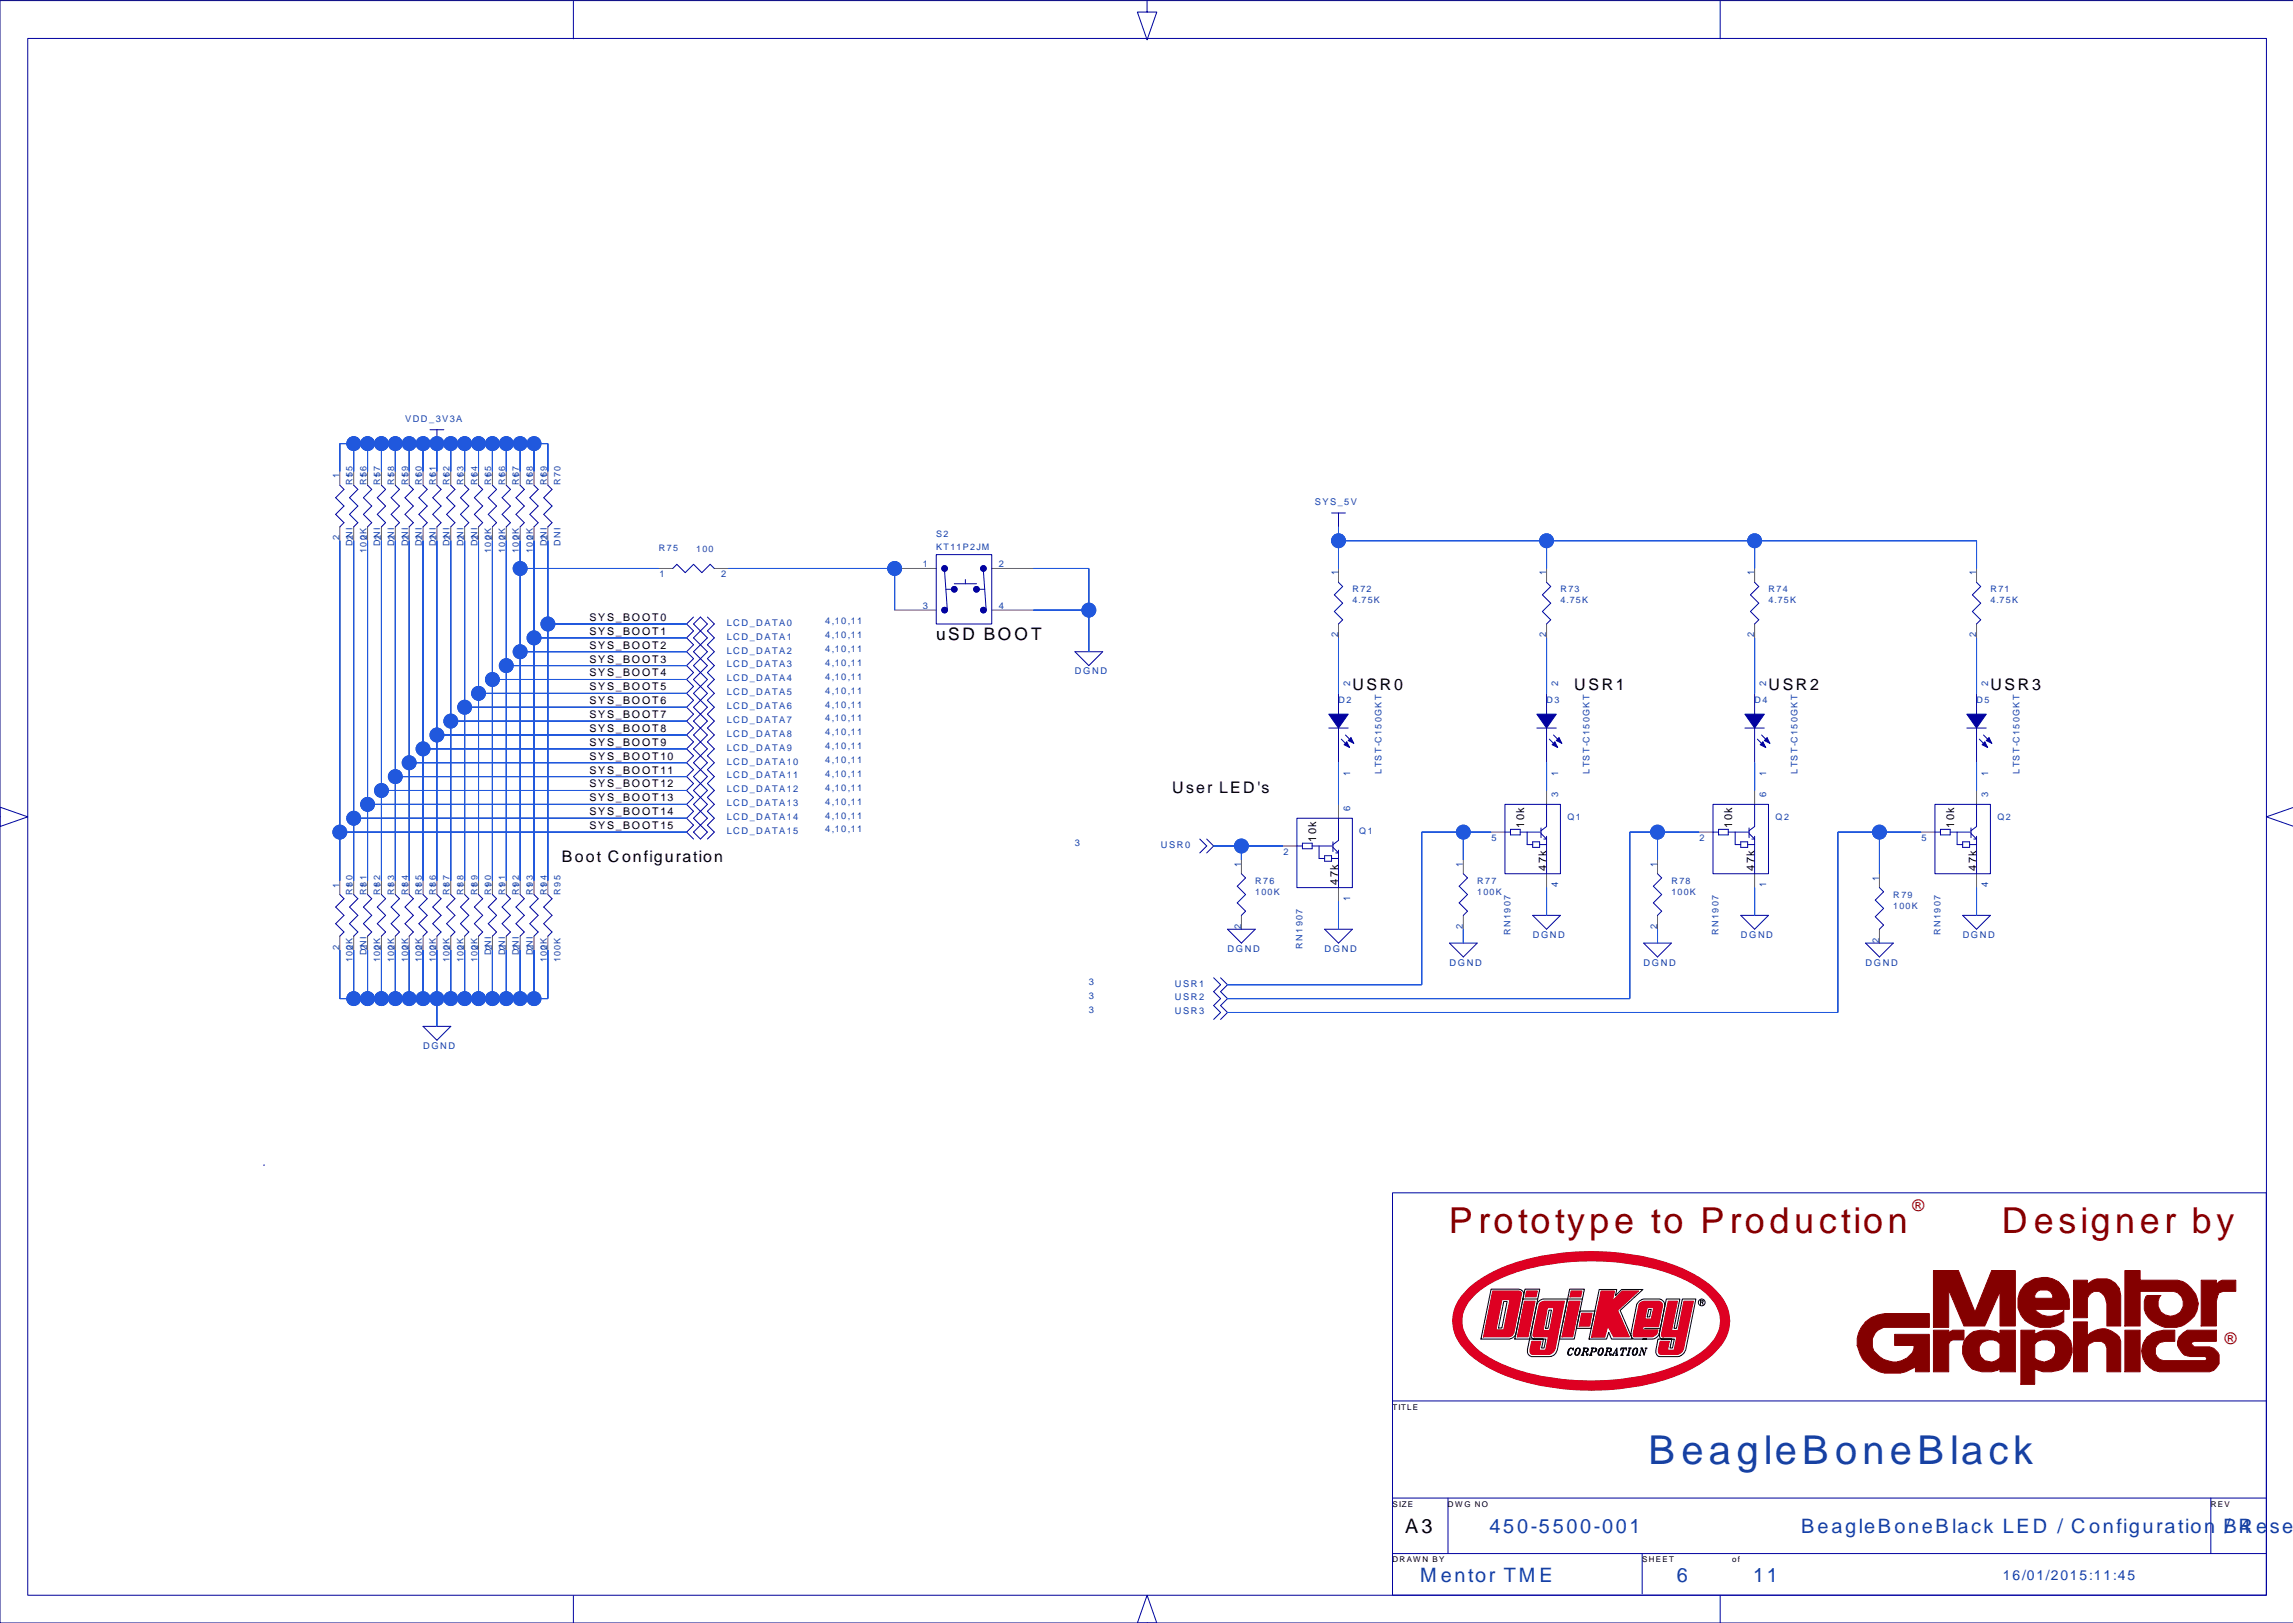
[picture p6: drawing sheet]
<svg xmlns="http://www.w3.org/2000/svg" width="420mm" height="297mm" viewBox="0 0 420 297" stroke-linecap="round" stroke-linejoin="round" font-family="sans-serif">
<defs><g id="words">
<text font-size="7.3" fill="#1741a1" x="301.8" y="268">BeagleBoneBlack</text>
<g font-size="6.6" fill="#840000">
<text x="265.3" y="225.6">Prototype to Production</text>
<text x="366.5" y="225.6">Designer by</text>
</g>
<text font-size="3.6" x="257.3" y="280.6">A3</text>
<g font-size="3.6" fill="#1741a1">
<text x="272.7" y="280.6">450-5500-001</text>
<text x="329.8" y="280.6">BeagleBoneBlack LED / Configuration / Reset</text>
<text x="407.1" y="280.6">B4</text>
<text x="260" y="289.5">Mentor TME</text>
<text x="307" y="289.5">6</text>
<text x="321" y="289.5">11</text>
</g>
<text font-size="3.2" x="171.4" y="117.1">uSD BOOT</text>
<g font-size="2.9">
<text x="247.6" y="126.3">USR0</text>
<text x="288.2" y="126.3">USR1</text>
<text x="323.8" y="126.3">USR2</text>
<text x="364.4" y="126.3">USR3</text>
<text x="214.6" y="145.1">User LED's</text>
<text x="102.8" y="157.8">Boot Configuration</text>
</g>
<g font-size="2.9" fill="#840000">
<text x="350.2" y="221.6">®</text>
<text x="407.3" y="245.9">®</text>
</g>
<text font-size="2.5" fill="#1741a1" x="366.7" y="289.1">16/01/2015:11:45</text>
<g font-size="2">
<text x="241" y="154.1" transform="rotate(-90 241 154.1)">10k</text>
<text x="279.1" y="151.5" transform="rotate(-90 279.1 151.5)">10k</text>
<text x="317.1" y="151.5" transform="rotate(-90 317.1 151.5)">10k</text>
<text x="357.8" y="151.5" transform="rotate(-90 357.8 151.5)">10k</text>
<text x="245" y="161.9" transform="rotate(-90 245 161.9)">47k</text>
<text x="283.1" y="159.4" transform="rotate(-90 283.1 159.4)">47k</text>
<text x="321.2" y="159.4" transform="rotate(-90 321.2 159.4)">47k</text>
<text x="361.8" y="159.4" transform="rotate(-90 361.8 159.4)">47k</text>
</g>
<g font-size="1.9">
<text x="107.9" y="113.7">SYS_BOOT0</text>
<text x="107.9" y="118.7">SYS_BOOT2</text>
<text x="107.9" y="116.2">SYS_BOOT1</text>
<text x="107.9" y="121.3">SYS_BOOT3</text>
<text x="107.9" y="123.8">SYS_BOOT4</text>
<text x="107.9" y="131.4">SYS_BOOT7</text>
<text x="107.9" y="128.9">SYS_BOOT6</text>
<text x="107.9" y="126.3">SYS_BOOT5</text>
<text x="107.9" y="136.5">SYS_BOOT9</text>
<text x="107.9" y="134">SYS_BOOT8</text>
<text x="107.9" y="141.6">SYS_BOOT11</text>
<text x="107.9" y="139">SYS_BOOT10</text>
<text x="107.9" y="149.2">SYS_BOOT14</text>
<text x="107.9" y="146.7">SYS_BOOT13</text>
<text x="107.9" y="144.1">SYS_BOOT12</text>
<text x="107.9" y="151.7">SYS_BOOT15</text>
</g>
<text font-size="1.8" x="286.8" y="247.6">CORPORATION</text>
<g font-size="1.7" fill="#1741a1">
<text x="74.2" y="77.2">VDD_3V3A</text>
<text x="62.1" y="87.5" transform="rotate(-90 62.1 87.5)">1</text>
<text x="64.7" y="87.5" transform="rotate(-90 64.7 87.5)">1</text>
<text x="67.2" y="87.5" transform="rotate(-90 67.2 87.5)">1</text>
<text x="69.8" y="87.5" transform="rotate(-90 69.8 87.5)">1</text>
<text x="72.3" y="87.5" transform="rotate(-90 72.3 87.5)">1</text>
<text x="74.8" y="87.5" transform="rotate(-90 74.8 87.5)">1</text>
<text x="77.4" y="87.5" transform="rotate(-90 77.4 87.5)">1</text>
<text x="79.9" y="87.5" transform="rotate(-90 79.9 87.5)">1</text>
<text x="82.5" y="87.5" transform="rotate(-90 82.5 87.5)">1</text>
<text x="85" y="87.5" transform="rotate(-90 85 87.5)">1</text>
<text x="87.5" y="87.5" transform="rotate(-90 87.5 87.5)">1</text>
<text x="90.1" y="87.5" transform="rotate(-90 90.1 87.5)">1</text>
<text x="92.6" y="87.5" transform="rotate(-90 92.6 87.5)">1</text>
<text x="95.2" y="87.5" transform="rotate(-90 95.2 87.5)">1</text>
<text x="97.7" y="87.5" transform="rotate(-90 97.7 87.5)">1</text>
<text x="100.2" y="87.5" transform="rotate(-90 100.2 87.5)">1</text>
<text x="240.7" y="92.4">SYS_5V</text>
<text x="62.1" y="98.9" transform="rotate(-90 62.1 98.9)">2</text>
<text x="64.7" y="98.9" transform="rotate(-90 64.7 98.9)">2</text>
<text x="67.2" y="98.9" transform="rotate(-90 67.2 98.9)">2</text>
<text x="69.8" y="98.9" transform="rotate(-90 69.8 98.9)">2</text>
<text x="72.3" y="98.9" transform="rotate(-90 72.3 98.9)">2</text>
<text x="74.8" y="98.9" transform="rotate(-90 74.8 98.9)">2</text>
<text x="77.4" y="98.9" transform="rotate(-90 77.4 98.9)">2</text>
<text x="79.9" y="98.9" transform="rotate(-90 79.9 98.9)">2</text>
<text x="82.5" y="98.9" transform="rotate(-90 82.5 98.9)">2</text>
<text x="85" y="98.9" transform="rotate(-90 85 98.9)">2</text>
<text x="87.5" y="98.9" transform="rotate(-90 87.5 98.9)">2</text>
<text x="90.1" y="98.9" transform="rotate(-90 90.1 98.9)">2</text>
<text x="92.6" y="98.9" transform="rotate(-90 92.6 98.9)">2</text>
<text x="95.2" y="98.9" transform="rotate(-90 95.2 98.9)">2</text>
<text x="97.7" y="98.9" transform="rotate(-90 97.7 98.9)">2</text>
<text x="100.2" y="98.9" transform="rotate(-90 100.2 98.9)">2</text>
<text x="120.7" y="105.6">1</text>
<text x="132" y="105.6">2</text>
<text x="169" y="103.9">1</text>
<text x="182.8" y="103.9">2</text>
<text x="245" y="105.3" transform="rotate(-90 245 105.3)">1</text>
<text x="283.1" y="105.3" transform="rotate(-90 283.1 105.3)">1</text>
<text x="321.2" y="105.3" transform="rotate(-90 321.2 105.3)">1</text>
<text x="361.8" y="105.3" transform="rotate(-90 361.8 105.3)">1</text>
<text x="169" y="111.5">3</text>
<text x="182.8" y="111.5">4</text>
<text x="133.1" y="114.5">LCD_DATA0</text>
<text x="133.1" y="117.1">LCD_DATA1</text>
<text x="133.1" y="119.6">LCD_DATA2</text>
<text x="151.1" y="114.3">4,10,11</text>
<text x="151.1" y="116.8">4,10,11</text>
<text x="151.1" y="119.3">4,10,11</text>
<text x="245" y="116.6" transform="rotate(-90 245 116.6)">2</text>
<text x="283.1" y="116.6" transform="rotate(-90 283.1 116.6)">2</text>
<text x="321.2" y="116.6" transform="rotate(-90 321.2 116.6)">2</text>
<text x="361.8" y="116.6" transform="rotate(-90 361.8 116.6)">2</text>
<text x="133.1" y="122.1">LCD_DATA3</text>
<text x="133.1" y="124.7">LCD_DATA4</text>
<text x="151.1" y="121.9">4,10,11</text>
<text x="151.1" y="124.4">4,10,11</text>
<text x="196.8" y="123.4">DGND</text>
<text x="247.2" y="125.6" transform="rotate(-90 247.2 125.6)">2</text>
<text x="285.3" y="125.6" transform="rotate(-90 285.3 125.6)">2</text>
<text x="323.4" y="125.6" transform="rotate(-90 323.4 125.6)">2</text>
<text x="364" y="125.6" transform="rotate(-90 364 125.6)">2</text>
<text x="133.1" y="127.2">LCD_DATA5</text>
<text x="133.1" y="129.8">LCD_DATA6</text>
<text x="151.1" y="127">4,10,11</text>
<text x="151.1" y="129.5">4,10,11</text>
<text x="133.1" y="132.3">LCD_DATA7</text>
<text x="133.1" y="134.8">LCD_DATA8</text>
<text x="133.1" y="137.4">LCD_DATA9</text>
<text x="151.1" y="132">4,10,11</text>
<text x="151.1" y="134.6">4,10,11</text>
<text x="151.1" y="137.1">4,10,11</text>
<text x="133.1" y="139.9">LCD_DATA10</text>
<text x="133.1" y="142.5">LCD_DATA11</text>
<text x="151.1" y="139.7">4,10,11</text>
<text x="151.1" y="142.2">4,10,11</text>
<text x="247.2" y="142" transform="rotate(-90 247.2 142)">1</text>
<text x="285.3" y="142" transform="rotate(-90 285.3 142)">1</text>
<text x="323.4" y="142" transform="rotate(-90 323.4 142)">1</text>
<text x="364" y="142" transform="rotate(-90 364 142)">1</text>
<text x="133.1" y="145">LCD_DATA12</text>
<text x="133.1" y="147.5">LCD_DATA13</text>
<text x="151.1" y="144.7">4,10,11</text>
<text x="151.1" y="147.3">4,10,11</text>
<text x="151.1" y="149.8">4,10,11</text>
<text x="247.2" y="148.5" transform="rotate(-90 247.2 148.5)">6</text>
<text x="285.3" y="145.9" transform="rotate(-90 285.3 145.9)">3</text>
<text x="323.4" y="145.9" transform="rotate(-90 323.4 145.9)">6</text>
<text x="364" y="145.9" transform="rotate(-90 364 145.9)">3</text>
<text x="133.1" y="150.1">LCD_DATA14</text>
<text x="133.1" y="152.6">LCD_DATA15</text>
<text x="151.1" y="152.4">4,10,11</text>
<text x="196.8" y="154.9">3</text>
<text x="212.5" y="155.2">USR0</text>
<text x="273.1" y="153.9">5</text>
<text x="311.2" y="153.9">2</text>
<text x="351.8" y="153.9">5</text>
<text x="227.2" y="158.6" transform="rotate(-90 227.2 158.6)">1</text>
<text x="235" y="156.4">2</text>
<text x="267.8" y="158.6" transform="rotate(-90 267.8 158.6)">1</text>
<text x="303.4" y="158.6" transform="rotate(-90 303.4 158.6)">1</text>
<text x="344" y="161.2" transform="rotate(-90 344 161.2)">1</text>
<text x="62.1" y="162.4" transform="rotate(-90 62.1 162.4)">1</text>
<text x="64.7" y="162.4" transform="rotate(-90 64.7 162.4)">1</text>
<text x="67.2" y="162.4" transform="rotate(-90 67.2 162.4)">1</text>
<text x="69.8" y="162.4" transform="rotate(-90 69.8 162.4)">1</text>
<text x="72.3" y="162.4" transform="rotate(-90 72.3 162.4)">1</text>
<text x="74.8" y="162.4" transform="rotate(-90 74.8 162.4)">1</text>
<text x="77.4" y="162.4" transform="rotate(-90 77.4 162.4)">1</text>
<text x="79.9" y="162.4" transform="rotate(-90 79.9 162.4)">1</text>
<text x="82.5" y="162.4" transform="rotate(-90 82.5 162.4)">1</text>
<text x="85" y="162.4" transform="rotate(-90 85 162.4)">1</text>
<text x="87.5" y="162.4" transform="rotate(-90 87.5 162.4)">1</text>
<text x="90.1" y="162.4" transform="rotate(-90 90.1 162.4)">1</text>
<text x="92.6" y="162.4" transform="rotate(-90 92.6 162.4)">1</text>
<text x="95.2" y="162.4" transform="rotate(-90 95.2 162.4)">1</text>
<text x="97.7" y="162.4" transform="rotate(-90 97.7 162.4)">1</text>
<text x="100.2" y="162.4" transform="rotate(-90 100.2 162.4)">1</text>
<text x="247.2" y="164.9" transform="rotate(-90 247.2 164.9)">1</text>
<text x="285.3" y="162.4" transform="rotate(-90 285.3 162.4)">4</text>
<text x="323.4" y="162.4" transform="rotate(-90 323.4 162.4)">1</text>
<text x="364" y="162.4" transform="rotate(-90 364 162.4)">4</text>
<text x="62.1" y="173.8" transform="rotate(-90 62.1 173.8)">2</text>
<text x="64.7" y="173.8" transform="rotate(-90 64.7 173.8)">2</text>
<text x="67.2" y="173.8" transform="rotate(-90 67.2 173.8)">2</text>
<text x="69.8" y="173.8" transform="rotate(-90 69.8 173.8)">2</text>
<text x="72.3" y="173.8" transform="rotate(-90 72.3 173.8)">2</text>
<text x="74.8" y="173.8" transform="rotate(-90 74.8 173.8)">2</text>
<text x="77.4" y="173.8" transform="rotate(-90 77.4 173.8)">2</text>
<text x="79.9" y="173.8" transform="rotate(-90 79.9 173.8)">2</text>
<text x="82.5" y="173.8" transform="rotate(-90 82.5 173.8)">2</text>
<text x="85" y="173.8" transform="rotate(-90 85 173.8)">2</text>
<text x="87.5" y="173.8" transform="rotate(-90 87.5 173.8)">2</text>
<text x="90.1" y="173.8" transform="rotate(-90 90.1 173.8)">2</text>
<text x="92.6" y="173.8" transform="rotate(-90 92.6 173.8)">2</text>
<text x="95.2" y="173.8" transform="rotate(-90 95.2 173.8)">2</text>
<text x="97.7" y="173.8" transform="rotate(-90 97.7 173.8)">2</text>
<text x="100.2" y="173.8" transform="rotate(-90 100.2 173.8)">2</text>
<text x="227.2" y="170" transform="rotate(-90 227.2 170)">2</text>
<text x="267.8" y="170" transform="rotate(-90 267.8 170)">2</text>
<text x="280.6" y="171.7">DGND</text>
<text x="303.4" y="170" transform="rotate(-90 303.4 170)">2</text>
<text x="318.7" y="171.7">DGND</text>
<text x="344" y="172.5" transform="rotate(-90 344 172.5)">2</text>
<text x="359.3" y="171.7">DGND</text>
<text x="224.7" y="174.2">DGND</text>
<text x="242.5" y="174.2">DGND</text>
<text x="265.4" y="176.7">DGND</text>
<text x="300.9" y="176.7">DGND</text>
<text x="341.6" y="176.7">DGND</text>
<text x="199.3" y="180.3">3</text>
<text x="199.3" y="182.8">3</text>
<text x="199.3" y="185.4">3</text>
<text x="215.1" y="180.5">USR1</text>
<text x="215.1" y="183.1">USR2</text>
<text x="215.1" y="185.6">USR3</text>
<text x="77.5" y="192">DGND</text>
</g>
<g font-size="1.6" fill="#1741a1">
<text x="64.5" y="88.8" transform="rotate(-90 64.5 88.8)">R55</text>
<text x="67.1" y="88.8" transform="rotate(-90 67.1 88.8)">R56</text>
<text x="69.6" y="88.8" transform="rotate(-90 69.6 88.8)">R57</text>
<text x="72.2" y="88.8" transform="rotate(-90 72.2 88.8)">R58</text>
<text x="74.7" y="88.8" transform="rotate(-90 74.7 88.8)">R59</text>
<text x="77.2" y="88.8" transform="rotate(-90 77.2 88.8)">R60</text>
<text x="79.8" y="88.8" transform="rotate(-90 79.8 88.8)">R61</text>
<text x="82.3" y="88.8" transform="rotate(-90 82.3 88.8)">R62</text>
<text x="84.9" y="88.8" transform="rotate(-90 84.9 88.8)">R63</text>
<text x="87.4" y="88.8" transform="rotate(-90 87.4 88.8)">R64</text>
<text x="89.9" y="88.8" transform="rotate(-90 89.9 88.8)">R65</text>
<text x="92.5" y="88.8" transform="rotate(-90 92.5 88.8)">R66</text>
<text x="95" y="88.8" transform="rotate(-90 95 88.8)">R67</text>
<text x="97.6" y="88.8" transform="rotate(-90 97.6 88.8)">R68</text>
<text x="100.1" y="88.8" transform="rotate(-90 100.1 88.8)">R69</text>
<text x="102.6" y="88.8" transform="rotate(-90 102.6 88.8)">R70</text>
<text x="64.5" y="99.9" transform="rotate(-90 64.5 99.9)">DNI</text>
<text x="67.1" y="101.2" transform="rotate(-90 67.1 101.2)">100K</text>
<text x="69.6" y="99.9" transform="rotate(-90 69.6 99.9)">DNI</text>
<text x="72.2" y="99.9" transform="rotate(-90 72.2 99.9)">DNI</text>
<text x="74.7" y="99.9" transform="rotate(-90 74.7 99.9)">DNI</text>
<text x="77.2" y="99.9" transform="rotate(-90 77.2 99.9)">DNI</text>
<text x="79.8" y="99.9" transform="rotate(-90 79.8 99.9)">DNI</text>
<text x="82.3" y="99.9" transform="rotate(-90 82.3 99.9)">DNI</text>
<text x="84.9" y="99.9" transform="rotate(-90 84.9 99.9)">DNI</text>
<text x="87.4" y="99.9" transform="rotate(-90 87.4 99.9)">DNI</text>
<text x="89.9" y="101.2" transform="rotate(-90 89.9 101.2)">100K</text>
<text x="92.5" y="101.2" transform="rotate(-90 92.5 101.2)">100K</text>
<text x="95" y="101.2" transform="rotate(-90 95 101.2)">100K</text>
<text x="97.6" y="101.2" transform="rotate(-90 97.6 101.2)">100K</text>
<text x="100.1" y="99.9" transform="rotate(-90 100.1 99.9)">DNI</text>
<text x="102.6" y="99.9" transform="rotate(-90 102.6 99.9)">DNI</text>
<text x="120.6" y="100.8">R75</text>
<text x="127.5" y="101">100</text>
<text x="171.4" y="100.6">KT11P2JM</text>
<text x="171.4" y="98.2">S2</text>
<text x="247.6" y="110.4">4.75K</text>
<text x="247.6" y="108.4">R72</text>
<text x="285.7" y="108.4">R73</text>
<text x="285.7" y="110.4">4.75K</text>
<text x="323.8" y="110.4">4.75K</text>
<text x="323.8" y="108.4">R74</text>
<text x="364.4" y="110.4">4.75K</text>
<text x="364.4" y="108.4">R71</text>
<text x="245.1" y="128.7">D2</text>
<text x="283.1" y="128.7">D3</text>
<text x="321.2" y="128.7">D4</text>
<text x="361.9" y="128.7">D5</text>
<text x="252.9" y="141.6" transform="rotate(-90 252.9 141.6)">LTST-C150GKT</text>
<text x="291" y="141.6" transform="rotate(-90 291 141.6)">LTST-C150GKT</text>
<text x="329.1" y="141.6" transform="rotate(-90 329.1 141.6)">LTST-C150GKT</text>
<text x="369.7" y="141.6" transform="rotate(-90 369.7 141.6)">LTST-C150GKT</text>
<text x="248.9" y="152.6">Q1</text>
<text x="287" y="150.1">Q1</text>
<text x="325" y="150.1">Q2</text>
<text x="365.7" y="150.1">Q2</text>
<text x="229.8" y="161.7">R76</text>
<text x="270.4" y="161.7">R77</text>
<text x="306" y="161.7">R78</text>
<text x="64.5" y="163.7" transform="rotate(-90 64.5 163.7)">R80</text>
<text x="67.1" y="163.7" transform="rotate(-90 67.1 163.7)">R81</text>
<text x="69.6" y="163.7" transform="rotate(-90 69.6 163.7)">R82</text>
<text x="72.2" y="163.7" transform="rotate(-90 72.2 163.7)">R83</text>
<text x="74.7" y="163.7" transform="rotate(-90 74.7 163.7)">R84</text>
<text x="77.2" y="163.7" transform="rotate(-90 77.2 163.7)">R85</text>
<text x="79.8" y="163.7" transform="rotate(-90 79.8 163.7)">R86</text>
<text x="82.3" y="163.7" transform="rotate(-90 82.3 163.7)">R87</text>
<text x="84.9" y="163.7" transform="rotate(-90 84.9 163.7)">R88</text>
<text x="87.4" y="163.7" transform="rotate(-90 87.4 163.7)">R89</text>
<text x="89.9" y="163.7" transform="rotate(-90 89.9 163.7)">R90</text>
<text x="92.5" y="163.7" transform="rotate(-90 92.5 163.7)">R91</text>
<text x="95" y="163.7" transform="rotate(-90 95 163.7)">R92</text>
<text x="97.6" y="163.7" transform="rotate(-90 97.6 163.7)">R93</text>
<text x="100.1" y="163.7" transform="rotate(-90 100.1 163.7)">R94</text>
<text x="102.6" y="163.7" transform="rotate(-90 102.6 163.7)">R95</text>
<text x="229.8" y="163.8">100K</text>
<text x="270.4" y="163.8">100K</text>
<text x="306" y="163.8">100K</text>
<text x="346.6" y="166.3">100K</text>
<text x="346.6" y="164.3">R79</text>
<text x="238.5" y="173.6" transform="rotate(-90 238.5 173.6)">RN1907</text>
<text x="276.5" y="171.1" transform="rotate(-90 276.5 171.1)">RN1907</text>
<text x="314.6" y="171.1" transform="rotate(-90 314.6 171.1)">RN1907</text>
<text x="355.3" y="171.1" transform="rotate(-90 355.3 171.1)">RN1907</text>
<text x="64.5" y="176.1" transform="rotate(-90 64.5 176.1)">100K</text>
<text x="67.1" y="174.8" transform="rotate(-90 67.1 174.8)">DNI</text>
<text x="69.6" y="176.1" transform="rotate(-90 69.6 176.1)">100K</text>
<text x="72.2" y="176.1" transform="rotate(-90 72.2 176.1)">100K</text>
<text x="74.7" y="176.1" transform="rotate(-90 74.7 176.1)">100K</text>
<text x="77.2" y="176.1" transform="rotate(-90 77.2 176.1)">100K</text>
<text x="79.8" y="176.1" transform="rotate(-90 79.8 176.1)">100K</text>
<text x="82.3" y="176.1" transform="rotate(-90 82.3 176.1)">100K</text>
<text x="84.9" y="176.1" transform="rotate(-90 84.9 176.1)">100K</text>
<text x="87.4" y="176.1" transform="rotate(-90 87.4 176.1)">100K</text>
<text x="89.9" y="174.8" transform="rotate(-90 89.9 174.8)">DNI</text>
<text x="92.5" y="174.8" transform="rotate(-90 92.5 174.8)">DNI</text>
<text x="95" y="174.8" transform="rotate(-90 95 174.8)">DNI</text>
<text x="97.6" y="174.8" transform="rotate(-90 97.6 174.8)">DNI</text>
<text x="100.1" y="176.1" transform="rotate(-90 100.1 176.1)">100K</text>
<text x="102.6" y="176.1" transform="rotate(-90 102.6 176.1)">100K</text>
</g>
<g font-size="1.5">
<text x="254.9" y="258">TITLE</text>
<text x="254.9" y="275.8">SIZE</text>
<text x="265.1" y="275.8">DWG NO</text>
<text x="404.8" y="275.8">REV</text>
<text x="254.9" y="286">DRAWN BY</text>
<text x="300.7" y="286">SHEET</text>
<text x="317.2" y="286">of</text>
</g>
</g></defs>
<path d="M419.9 .1h-419.9v296.9h419.9" fill="none" stroke="#000080" stroke-width=".18"/>
<g fill="none" stroke="#606060" stroke-width=".18">
<path d="M62.2 86.3v2.5M62.2 96.4v2.6M64.8 86.3v2.5M64.8 96.4v2.6M67.3 86.3v2.5M67.3 96.4v2.6M69.8 86.3v2.5M69.8 96.4v2.6M72.4 86.3v2.5M72.4 96.4v2.6M74.9 86.3v2.5M74.9 96.4v2.6"/>
<path d="M77.5 86.3v2.5M77.5 96.4v2.6M80 81.2h.1M80 86.3v2.5M80 96.4v2.6M82.5 86.3v2.5M82.5 96.4v2.6M85.1 86.3v2.5M85.1 96.4v2.6M87.6 86.3v2.5M87.6 96.4v2.6M90.1 86.3v2.5"/>
<path d="M90.1 96.4v2.6M92.7 86.3v2.5M92.7 96.4v2.6M95.2 86.3v2.5M95.2 96.4v2.6M97.8 86.3v2.5M97.8 96.4v2.6M100.3 86.3v2.5M100.3 96.4v2.6M245.1 96.4h.1M120.6 104h2.6M125.7 114.2h.1"/>
<path d="M125.7 116.7h.1M125.7 119.3h.1M130.8 104h2.5M163.8 104h7.6M163.8 111.7h7.6M181.6 104h7.6M181.6 111.7h7.6M199.3 119.3h.1M245.1 104v2.6M245.1 114.2v2.5M283.1 104v2.6M283.1 114.2v2.5"/>
<path d="M321.2 104v2.6M321.2 114.2v2.5M361.9 104v2.6M361.9 114.2v2.5M125.7 121.8h.1M125.7 124.4h.1M125.7 126.9h.1M125.7 129.4h.1M125.7 132h.1M125.7 134.5h.1M125.7 137.1h.1M125.7 139.6h.1"/>
<path d="M245.1 139.6h.1M245.1 126.9h.1M283.1 139.6h.1M283.1 126.9h.1M321.2 139.6h.1M321.2 126.9h.1M361.9 139.6h.1M361.9 126.9h.1M125.7 142.1h.1M125.7 144.7h.1M125.7 147.2h.1M125.7 149.8h.1"/>
<path d="M125.7 152.3h.1M222.2 154.8h.1M227.3 157.4v2.5M234.9 154.8h2.5M245.1 147.2v2.6M267.9 157.4v2.5M273 152.3h2.5M283.1 144.7v2.5M283.1 159.9v2.5M303.5 157.4v2.5M311.1 152.3h2.5M321.2 144.7v2.5"/>
<path d="M321.2 159.9v2.5M344.1 159.9v2.5M351.7 152.3h2.5M361.9 144.7v2.5M361.9 159.9v2.5M62.2 161.2v2.5M62.2 171.3v2.6M64.8 161.2v2.5M64.8 171.3v2.6M67.3 161.2v2.5M67.3 171.3v2.6M69.8 161.2v2.5"/>
<path d="M69.8 171.3v2.6M72.4 161.2v2.5M72.4 171.3v2.6M74.9 161.2v2.5M74.9 171.3v2.6M77.5 161.2v2.5M77.5 171.3v2.6M80 161.2v2.5M80 171.3v2.6M82.5 161.2v2.5M82.5 171.3v2.6M85.1 161.2v2.5"/>
<path d="M85.1 171.3v2.6M87.6 161.2v2.5M87.6 171.3v2.6M90.1 161.2v2.5M90.1 171.3v2.6M92.7 161.2v2.5M92.7 171.3v2.6M95.2 161.2v2.5M95.2 171.3v2.6M97.8 161.2v2.5M97.8 171.3v2.6M100.3 161.2v2.5"/>
<path d="M100.3 171.3v2.6M227.3 170.1h.1M227.3 167.5v2.6M245.1 170.1h.1M245.1 162.4v2.6M267.9 172.6h.1M267.9 167.5v2.6M283.1 167.5h.1M303.5 172.6h.1M303.5 167.5v2.6M321.2 167.5h.1M344.1 172.6h.1"/>
<path d="M344.1 170.1v2.5M361.9 167.5h.1M80 187.8h.1M224.7 180.2h.1M224.7 182.8h.1M224.7 185.3h.1"/>
</g>
<g fill="none" stroke="#0000a0" stroke-width=".18">
<path d="M210 0v2.2h1.8l-1.8 5.1-1.8-5.1h1.8M5.1 7h409.8v285h-409.8zM105 .2v6.9M314.9 .2v6.9M78.7 78.6h2.6M80 78.6v2.6M62.2 88.8l.8 .8-1.5 1.5 1.5 1.5-1.5 1.5 1.5 1.6-.8 .7M64.8 88.8l.7 .8-1.5 1.5 1.5 1.5-1.5 1.5 1.5 1.6-.7 .7M67.3 88.8l.8 .8-1.6 1.5 1.6 1.5-1.6 1.5 1.6 1.6-.8 .7M69.8 88.8l.8 .8-1.5 1.5 1.5 1.5-1.5 1.5 1.5 1.6-.8 .7M72.4 88.8l.7 .8-1.5 1.5 1.5 1.5-1.5 1.5 1.5 1.6-.7 .7M74.9 88.8l.8 .8-1.5 1.5 1.5 1.5-1.5 1.5 1.5 1.6-.8 .7"/>
<path d="M77.5 88.8l.7 .8-1.5 1.5 1.5 1.5-1.5 1.5 1.5 1.6-.7 .7M80 88.8l.8 .8-1.6 1.5 1.6 1.5-1.6 1.5 1.6 1.6-.8 .7M82.5 88.8l.8 .8-1.5 1.5 1.5 1.5-1.5 1.5 1.5 1.6-.8 .7M85.1 88.8l.7 .8-1.5 1.5 1.5 1.5-1.5 1.5 1.5 1.6-.7 .7M87.6 88.8l.8 .8-1.6 1.5 1.6 1.5-1.6 1.5 1.6 1.6-.8 .7M90.1 88.8l.8 .8-1.5 1.5 1.5 1.5-1.5 1.5 1.5 1.6-.8 .7M92.7 88.8l.8 .8-1.6 1.5 1.6 1.5-1.6 1.5 1.6 1.6-.8 .7M95.2 88.8l.8 .8-1.5 1.5 1.5 1.5-1.5 1.5 1.5 1.6-.8 .7M97.8 88.8l.7 .8-1.5 1.5 1.5 1.5-1.5 1.5 1.5 1.6-.7 .7M100.3 88.8l.8 .8-1.6 1.5 1.6 1.5-1.6 1.5 1.6 1.6-.8 .7M243.8 93.9h2.5M245.1 93.9v2.5"/>
<path d="M123.2 104l.7-.7 1.5 1.5 1.6-1.5 1.5 1.5 1.5-1.5 .8 .7M127 112.9l-1.3 1.3 1.3 1.3-1.3 1.2 1.3 1.3-1.3 1.3 1.3 1.2-1.3 1.3 1.3 1.3-1.3 1.3 1.3 1.2-1.3 1.3 1.3 1.3-1.3 1.2 1.3 1.3-1.3 1.3 1.3 1.2-1.3 1.3 1.3 1.3-1.3 1.3 1.3 1.2-1.3 1.3 1.3 1.3-1.3 1.2 1.3 1.3-1.3 1.3 1.3 1.2-1.3 1.3 1.3 1.3-1.3 1.3 1.3 1.2-1.3 1.3 1.3 1.3M128.2 112.9l-1.2 1.3 2.5 2.5-2.5 2.6 2.5 2.5-2.5 2.6 2.5 2.5-2.5 2.5 2.5 2.6-2.5 2.5 2.5 2.6-2.5 2.5 2.5 2.5-2.5 2.6 2.5 2.5-2.5 2.6 2.5 2.5-1.3 1.3-1.2-1.3 2.5-2.5-2.5-2.6 2.5-2.5-2.5-2.6 2.5-2.5-2.5-2.5 2.5-2.6-2.5-2.5 2.5-2.6-2.5-2.5 2.5-2.5-2.5-2.6 2.5-2.5-2.5-2.6 2.5-2.5zM129.5 112.9l1.3 1.3-1.3 1.3 1.3 1.2-1.3 1.3 1.3 1.3-1.3 1.2 1.3 1.3-1.3 1.3 1.3 1.3-1.3 1.2 1.3 1.3-1.3 1.3 1.3 1.2-1.3 1.3 1.3 1.3-1.3 1.2 1.3 1.3-1.3 1.3 1.3 1.3-1.3 1.2 1.3 1.3-1.3 1.3 1.3 1.2-1.3 1.3 1.3 1.3-1.3 1.2 1.3 1.3-1.3 1.3 1.3 1.3-1.3 1.2 1.3 1.3-1.3 1.3M171.4 101.5h10.2v12.7h-10.2zM172.9 104.6l.5 7.1M173.2 107.9h1.3M174.7 106.8h4.1M176.7 106.1v.7M179 107.9h1.3M180 104.6l.6 7.1M196.8 119.3h5.1l-2.6 2.5z"/>
<path d="M245.1 106.6l.7 .7-1.5 1.6 1.5 1.5-1.5 1.5 1.5 1.5-.7 .8M283.1 106.6l.8 .7-1.5 1.6 1.5 1.5-1.5 1.5 1.5 1.5-.8 .8M321.2 106.6l.8 .7-1.5 1.6 1.5 1.5-1.5 1.5 1.5 1.5-.8 .8M361.9 106.6l.7 .7-1.5 1.6 1.5 1.5-1.5 1.5 1.5 1.5-.7 .8M243.3 133.2h3.5M245.1 126.9v12.7M245.6 135.3l1.5 1.5M246.3 134.5l1.5 1.5M281.4 133.2h3.5M283.1 126.9v12.7M283.7 135.3l1.5 1.5M284.4 134.5l1.5 1.5"/>
<path d="M319.5 133.2h3.5M321.2 126.9v12.7M321.7 135.3l1.6 1.5M322.5 134.5l1.5 1.5M360.1 133.2h3.5M361.9 126.9v12.7M362.4 135.3l1.5 1.5M363.1 134.5l1.6 1.5M-.1 149.5l.1-1.8 5.1 1.8-5.1 1.8v-1.8M219.7 153.6l1.2 1.2-1.2 1.3M220.9 153.6l1.3 1.2-1.3 1.3M227.3 159.9l.7 .8-1.5 1.5 1.5 1.5-1.5 1.5 1.5 1.6-.7 .7"/>
<path d="M237.4 149.8h10.2v12.6h-10.2zM237.4 154.8h1.1M238.5 154.3h1.7v1h-1.7zM240.2 154.8h3.8M241.5 154.8v2.3h1M242.5 156.6h1.3v1h-1.3zM243.8 157.1h1.3M244 154.1v1.7M244 155.1l1.1 1h-.6M245.1 149.8v4l-1.1 .8M245.1 155.6v6.8M267.9 159.9l.8 .8-1.6 1.5 1.6 1.5-1.6 1.5 1.6 1.6-.8 .7"/>
<path d="M275.5 147.2h10.2v12.7h-10.2zM275.5 152.3h1M276.5 151.8h1.8v1h-1.8zM278.3 152.3h3.8M279.6 152.3v2.3h1M280.6 154.1h1.3v1h-1.3zM281.9 154.6h1.2M282.1 152.5l1 1.1h-.5M282.1 151.5v1.8M283.1 147.2v4.1l-1 .7M283.1 153.1v6.8M303.5 159.9l.7 .8-1.5 1.5 1.5 1.5-1.5 1.5 1.5 1.6-.7 .7"/>
<path d="M313.6 147.2h10.2v12.7h-10.2zM313.6 152.3h1M314.6 151.8h1.8v1h-1.8zM316.4 152.3h3.8M317.7 152.3v2.3h1M318.7 154.1h1.3v1h-1.3zM320 154.6h1.2M320.2 151.5v1.8M320.2 152.5l1 1.1h-.5M321.2 147.2v4.1l-1 .7M321.2 153.1v6.8M354.2 147.2h10.2v12.7h-10.2z"/>
<path d="M354.2 152.3h1.1M355.3 151.8h1.7v1h-1.7zM357 152.3h3.9M358.3 152.3v2.3h1M359.3 154.1h1.3v1h-1.3zM360.6 154.6h1.3M360.9 152.5l1 1.1h-.5M360.9 151.5v1.8M361.9 147.2v4.1l-1 .7M361.9 153.1v6.8M419.9 147.8l-5 1.7 5 1.7M62.2 163.7l.8 .8-1.5 1.5 1.5 1.5-1.5 1.6 1.5 1.5-.8 .7"/>
<path d="M64.8 163.7l.7 .8-1.5 1.5 1.5 1.5-1.5 1.6 1.5 1.5-.7 .7M67.3 163.7l.8 .8-1.6 1.5 1.6 1.5-1.6 1.6 1.6 1.5-.8 .7M69.8 163.7l.8 .8-1.5 1.5 1.5 1.5-1.5 1.6 1.5 1.5-.8 .7M72.4 163.7l.7 .8-1.5 1.5 1.5 1.5-1.5 1.6 1.5 1.5-.7 .7M74.9 163.7l.8 .8-1.5 1.5 1.5 1.5-1.5 1.6 1.5 1.5-.8 .7M77.5 163.7l.7 .8-1.5 1.5 1.5 1.5-1.5 1.6 1.5 1.5-.7 .7M80 163.7l.8 .8-1.6 1.5 1.6 1.5-1.6 1.6 1.6 1.5-.8 .7M82.5 163.7l.8 .8-1.5 1.5 1.5 1.5-1.5 1.6 1.5 1.5-.8 .7M85.1 163.7l.7 .8-1.5 1.5 1.5 1.5-1.5 1.6 1.5 1.5-.7 .7M87.6 163.7l.8 .8-1.6 1.5 1.6 1.5-1.6 1.6 1.6 1.5-.8 .7M90.1 163.7l.8 .8-1.5 1.5 1.5 1.5-1.5 1.6 1.5 1.5-.8 .7M92.7 163.7l.8 .8-1.6 1.5 1.6 1.5-1.6 1.6 1.6 1.5-.8 .7"/>
<path d="M95.2 163.7l.8 .8-1.5 1.5 1.5 1.5-1.5 1.6 1.5 1.5-.8 .7M97.8 163.7l.7 .8-1.5 1.5 1.5 1.5-1.5 1.6 1.5 1.5-.7 .7M100.3 163.7l.8 .8-1.6 1.5 1.6 1.5-1.6 1.6 1.6 1.5-.8 .7M222.2 179l1.3 1.2-1.3 1.3 1.3 1.3-1.3 1.2 1.3 1.3-1.3 1.3M223.5 179l1.2 1.2-1.2 1.3 1.2 1.3-1.2 1.2 1.2 1.3-1.2 1.3M224.7 170.1h5.1l-2.5 2.5zM242.5 170.1h5.1l-2.5 2.5zM265.4 172.6h5l-2.5 2.5zM280.6 167.5h5.1l-2.6 2.6zM300.9 172.6h5.1l-2.5 2.5zM318.7 167.5h5.1l-2.6 2.6zM341.6 172.6h5l-2.5 2.5z"/>
<path d="M344.1 162.4l.8 .8-1.6 1.5 1.6 1.6-1.6 1.5 1.6 1.5-.8 .8M359.3 167.5h5.1l-2.5 2.6zM77.5 187.8h5l-2.5 2.6zM48.2 213.2h.1M254.9 218.3h160v73.7h-160zM254.9 256.4h160M254.9 274.2h160M265.1 274.2v10.1M404.8 274.2v10.1M105 292v5.1M210 297h1.8l-1.8-5-1.8 5 1.8 .1M254.9 284.3h160"/>
<path d="M300.7 284.3v7.4M314.9 292v5.1"/>
<circle cx="172.9" cy="104" r=".51"/>
<circle cx="172.9" cy="111.7" r=".51"/>
<circle cx="174.7" cy="107.9" r=".51"/>
<circle cx="178.8" cy="107.9" r=".51"/>
<circle cx="180" cy="104" r=".51"/>
<circle cx="180" cy="111.7" r=".51"/>
</g>
<g fill="#0000a0" stroke="#0000a0" stroke-width=".18">
<path d="M322.3 136.3l.5-.5 .5 1z" fill-rule="evenodd"/>
<path d="M323 135.5l.5-.5 .5 1z" fill-rule="evenodd"/>
<path d="M319.5 130.7h3.5l-1.8 2.5z" fill-rule="evenodd"/>
<path d="M363.4 135.8l.5 1-1-.5z" fill-rule="evenodd"/>
<path d="M363.6 135.5l.6-.5 .5 1z" fill-rule="evenodd"/>
<path d="M360.1 130.7h3.5l-1.7 2.5z" fill-rule="evenodd"/>
<path d="M246.6 135.8l.5 1-1-.5z" fill-rule="evenodd"/>
<path d="M247.3 135l.5 1-1-.5z" fill-rule="evenodd"/>
<path d="M243.3 130.7h3.5l-1.7 2.5z" fill-rule="evenodd"/>
<path d="M284.7 135.8l.5 1-1-.5z" fill-rule="evenodd"/>
<path d="M284.9 135.5l.5-.5 .5 1z" fill-rule="evenodd"/>
<path d="M281.4 130.7h3.5l-1.8 2.5z" fill-rule="evenodd"/>
<circle cx="172.9" cy="104" r=".51"/>
<circle cx="172.9" cy="111.7" r=".51"/>
<circle cx="180" cy="111.7" r=".51"/>
<circle cx="180" cy="104" r=".51"/>
<circle cx="178.8" cy="107.9" r=".51"/>
<circle cx="174.7" cy="107.9" r=".51"/>
</g>
<g fill="#2058dd" stroke="#2058dd" stroke-width=".18">
<path d="M245.1 99v5z" fill-rule="evenodd"/>
<path d="M283.1 99v5z" fill-rule="evenodd"/>
<path d="M321.2 99v5z" fill-rule="evenodd"/>
<path d="M245.1 96.4v2.6z" fill-rule="evenodd"/>
<path d="M361.9 99v5z" fill-rule="evenodd"/>
<path d="M321.2 99h40.7z" fill-rule="evenodd"/>
<path d="M283.1 99h38.1z" fill-rule="evenodd"/>
<path d="M245.1 99h38z" fill-rule="evenodd"/>
<path d="M62.2 182.8h2.6z" fill-rule="evenodd"/>
<path d="M64.8 173.9v8.9z" fill-rule="evenodd"/>
<path d="M67.3 173.9v8.9z" fill-rule="evenodd"/>
<path d="M69.8 173.9v8.9z" fill-rule="evenodd"/>
<path d="M72.4 173.9v8.9z" fill-rule="evenodd"/>
<path d="M74.9 173.9v8.9z" fill-rule="evenodd"/>
<path d="M77.5 173.9v8.9z" fill-rule="evenodd"/>
<path d="M80 173.9v8.9z" fill-rule="evenodd"/>
<path d="M82.5 173.9v8.9z" fill-rule="evenodd"/>
<path d="M85.1 173.9v8.9z" fill-rule="evenodd"/>
<path d="M87.6 173.9v8.9z" fill-rule="evenodd"/>
<path d="M90.1 173.9v8.9z" fill-rule="evenodd"/>
<path d="M92.7 173.9v8.9z" fill-rule="evenodd"/>
<path d="M95.2 173.9v8.9z" fill-rule="evenodd"/>
<path d="M97.8 173.9v8.9z" fill-rule="evenodd"/>
<path d="M100.3 173.9v8.9z" fill-rule="evenodd"/>
<path d="M97.8 182.8h2.5z" fill-rule="evenodd"/>
<path d="M95.2 182.8h2.6z" fill-rule="evenodd"/>
<path d="M92.7 182.8h2.5z" fill-rule="evenodd"/>
<path d="M90.1 182.8h2.6z" fill-rule="evenodd"/>
<path d="M87.6 182.8h2.5z" fill-rule="evenodd"/>
<path d="M85.1 182.8h2.5z" fill-rule="evenodd"/>
<path d="M82.5 182.8h2.6z" fill-rule="evenodd"/>
<path d="M80 182.8h2.5z" fill-rule="evenodd"/>
<path d="M80 182.8v5z" fill-rule="evenodd"/>
<path d="M77.5 182.8h2.5z" fill-rule="evenodd"/>
<path d="M74.9 182.8h2.6z" fill-rule="evenodd"/>
<path d="M72.4 182.8h2.5z" fill-rule="evenodd"/>
<path d="M69.8 182.8h2.6z" fill-rule="evenodd"/>
<path d="M67.3 182.8h2.5z" fill-rule="evenodd"/>
<path d="M64.8 182.8h2.5z" fill-rule="evenodd"/>
<path d="M62.2 173.9v8.9z" fill-rule="evenodd"/>
<path d="M245.1 165v5.1z" fill-rule="evenodd"/>
<path d="M283.1 162.4v5.1z" fill-rule="evenodd"/>
<path d="M267.9 170.1v2.5z" fill-rule="evenodd"/>
<path d="M303.5 170.1v2.5z" fill-rule="evenodd"/>
<path d="M321.2 162.4v5.1z" fill-rule="evenodd"/>
<path d="M361.9 162.4v5.1z" fill-rule="evenodd"/>
<path d="M189.2 111.7h10.1z" fill-rule="evenodd"/>
<path d="M199.3 111.7v7.6z" fill-rule="evenodd"/>
<path d="M199.3 104v7.7z" fill-rule="evenodd"/>
<path d="M189.2 104h10.1z" fill-rule="evenodd"/>
<path d="M85.1 81.2v5.1z" fill-rule="evenodd"/>
<path d="M82.5 81.2v5.1z" fill-rule="evenodd"/>
<path d="M80 81.2v5.1z" fill-rule="evenodd"/>
<path d="M77.5 81.2v5.1z" fill-rule="evenodd"/>
<path d="M74.9 81.2v5.1z" fill-rule="evenodd"/>
<path d="M62.2 81.2v5.1z" fill-rule="evenodd"/>
<path d="M62.2 81.2h2.6z" fill-rule="evenodd"/>
<path d="M95.2 81.2h2.6z" fill-rule="evenodd"/>
<path d="M92.7 81.2h2.5z" fill-rule="evenodd"/>
<path d="M64.8 81.2h2.5z" fill-rule="evenodd"/>
<path d="M67.3 81.2h2.5z" fill-rule="evenodd"/>
<path d="M69.8 81.2h2.6z" fill-rule="evenodd"/>
<path d="M72.4 81.2h2.5z" fill-rule="evenodd"/>
<path d="M74.9 81.2h2.6z" fill-rule="evenodd"/>
<path d="M77.5 81.2h2.5z" fill-rule="evenodd"/>
<path d="M80 81.2h2.5z" fill-rule="evenodd"/>
<path d="M85.1 81.2h2.5z" fill-rule="evenodd"/>
<path d="M87.6 81.2h2.5z" fill-rule="evenodd"/>
<path d="M90.1 81.2h2.6z" fill-rule="evenodd"/>
<path d="M100.3 81.2v5.1z" fill-rule="evenodd"/>
<path d="M97.8 81.2v5.1z" fill-rule="evenodd"/>
<path d="M97.8 81.2h2.5z" fill-rule="evenodd"/>
<path d="M72.4 81.2v5.1z" fill-rule="evenodd"/>
<path d="M69.8 81.2v5.1z" fill-rule="evenodd"/>
<path d="M64.8 81.2v5.1z" fill-rule="evenodd"/>
<path d="M67.3 81.2v5.1z" fill-rule="evenodd"/>
<path d="M95.2 81.2v5.1z" fill-rule="evenodd"/>
<path d="M92.7 81.2v5.1z" fill-rule="evenodd"/>
<path d="M90.1 81.2v5.1z" fill-rule="evenodd"/>
<path d="M87.6 81.2v5.1z" fill-rule="evenodd"/>
<path d="M82.5 81.2h2.6z" fill-rule="evenodd"/>
<path d="M245.1 139.6v7.6z" fill-rule="evenodd"/>
<path d="M69.8 144.7v16.5z" fill-rule="evenodd"/>
<path d="M69.8 99v45.7z" fill-rule="evenodd"/>
<path d="M69.8 144.7h55.9z" fill-rule="evenodd"/>
<path d="M227.3 154.8v2.6z" fill-rule="evenodd"/>
<path d="M222.2 154.8h5.1z" fill-rule="evenodd"/>
<path d="M227.3 154.8h7.6z" fill-rule="evenodd"/>
<path d="M100.3 114.2v47z" fill-rule="evenodd"/>
<path d="M100.3 114.2h25.4z" fill-rule="evenodd"/>
<path d="M100.3 99v15.2z" fill-rule="evenodd"/>
<path d="M97.8 116.7v44.5z" fill-rule="evenodd"/>
<path d="M97.8 99v17.7z" fill-rule="evenodd"/>
<path d="M97.8 116.7h27.9z" fill-rule="evenodd"/>
<path d="M267.9 152.3h5.1z" fill-rule="evenodd"/>
<path d="M267.9 152.3v5.1z" fill-rule="evenodd"/>
<path d="M260.3 152.3h7.6z" fill-rule="evenodd"/>
<path d="M224.7 180.2h35.6z" fill-rule="evenodd"/>
<path d="M260.3 152.3v27.9z" fill-rule="evenodd"/>
<path d="M361.9 139.6v5.1z" fill-rule="evenodd"/>
<path d="M87.6 126.9v34.3z" fill-rule="evenodd"/>
<path d="M87.6 99v27.9z" fill-rule="evenodd"/>
<path d="M87.6 126.9h38.1z" fill-rule="evenodd"/>
<path d="M321.2 139.6v5.1z" fill-rule="evenodd"/>
<path d="M344.1 152.3h7.6z" fill-rule="evenodd"/>
<path d="M336.5 152.3h7.6z" fill-rule="evenodd"/>
<path d="M344.1 152.3v7.6z" fill-rule="evenodd"/>
<path d="M336.5 152.3v33z" fill-rule="evenodd"/>
<path d="M224.7 185.3h111.8z" fill-rule="evenodd"/>
<path d="M77.5 137.1v24.1z" fill-rule="evenodd"/>
<path d="M77.5 99v38.1z" fill-rule="evenodd"/>
<path d="M77.5 137.1h48.2z" fill-rule="evenodd"/>
<path d="M67.3 147.2v14z" fill-rule="evenodd"/>
<path d="M67.3 99v48.2z" fill-rule="evenodd"/>
<path d="M67.3 147.2h58.4z" fill-rule="evenodd"/>
<path d="M85.1 129.4v31.8z" fill-rule="evenodd"/>
<path d="M85.1 99v30.4z" fill-rule="evenodd"/>
<path d="M85.1 129.4h40.6z" fill-rule="evenodd"/>
<path d="M64.8 149.8v11.4z" fill-rule="evenodd"/>
<path d="M64.8 149.8h60.9z" fill-rule="evenodd"/>
<path d="M64.8 99v50.8z" fill-rule="evenodd"/>
<path d="M80 134.5v26.7z" fill-rule="evenodd"/>
<path d="M80 99v35.5z" fill-rule="evenodd"/>
<path d="M80 134.5h45.7z" fill-rule="evenodd"/>
<path d="M72.4 142.1v19.1z" fill-rule="evenodd"/>
<path d="M72.4 142.1h53.3z" fill-rule="evenodd"/>
<path d="M72.4 99v43.1z" fill-rule="evenodd"/>
<path d="M82.5 132v29.2z" fill-rule="evenodd"/>
<path d="M82.5 132h43.2z" fill-rule="evenodd"/>
<path d="M82.5 99v33z" fill-rule="evenodd"/>
<path d="M62.2 152.3v8.9z" fill-rule="evenodd"/>
<path d="M62.2 152.3h63.5z" fill-rule="evenodd"/>
<path d="M62.2 99v53.3z" fill-rule="evenodd"/>
<path d="M321.2 116.7v10.2z" fill-rule="evenodd"/>
<path d="M90.1 124.4v36.8z" fill-rule="evenodd"/>
<path d="M90.1 124.4h35.6z" fill-rule="evenodd"/>
<path d="M90.1 99v25.4z" fill-rule="evenodd"/>
<path d="M92.7 121.8v39.4z" fill-rule="evenodd"/>
<path d="M92.7 99v22.8z" fill-rule="evenodd"/>
<path d="M92.7 121.8h33z" fill-rule="evenodd"/>
<path d="M361.9 116.7v10.2z" fill-rule="evenodd"/>
<path d="M303.5 152.3h7.6z" fill-rule="evenodd"/>
<path d="M303.5 152.3v5.1z" fill-rule="evenodd"/>
<path d="M298.4 152.3h5.1z" fill-rule="evenodd"/>
<path d="M298.4 152.3v30.5z" fill-rule="evenodd"/>
<path d="M224.7 182.8h73.7z" fill-rule="evenodd"/>
<path d="M74.9 139.6v21.6z" fill-rule="evenodd"/>
<path d="M74.9 139.6h50.8z" fill-rule="evenodd"/>
<path d="M74.9 99v40.6z" fill-rule="evenodd"/>
<path d="M245.1 116.7v10.2z" fill-rule="evenodd"/>
<path d="M283.1 116.7v10.2z" fill-rule="evenodd"/>
<path d="M283.1 139.6v5.1z" fill-rule="evenodd"/>
<path d="M95.2 104v15.3z" fill-rule="evenodd"/>
<path d="M95.2 119.3h30.5z" fill-rule="evenodd"/>
<path d="M95.2 104h25.4z" fill-rule="evenodd"/>
<path d="M95.2 99v5z" fill-rule="evenodd"/>
<path d="M95.2 119.3v41.9z" fill-rule="evenodd"/>
<path d="M163.8 104v7.7z" fill-rule="evenodd"/>
<path d="M133.3 104h30.5z" fill-rule="evenodd"/>
<circle cx="321.2" cy="99" r="1.27"/>
<circle cx="245.1" cy="99" r="1.27"/>
<circle cx="283.1" cy="99" r="1.27"/>
<circle cx="97.8" cy="182.8" r="1.27"/>
<circle cx="95.2" cy="182.8" r="1.27"/>
<circle cx="92.7" cy="182.8" r="1.27"/>
<circle cx="90.1" cy="182.8" r="1.27"/>
<circle cx="87.6" cy="182.8" r="1.27"/>
<circle cx="85.1" cy="182.8" r="1.27"/>
<circle cx="82.5" cy="182.8" r="1.27"/>
<circle cx="80" cy="182.8" r="1.27"/>
<circle cx="77.5" cy="182.8" r="1.27"/>
<circle cx="74.9" cy="182.8" r="1.27"/>
<circle cx="72.4" cy="182.8" r="1.27"/>
<circle cx="69.8" cy="182.8" r="1.27"/>
<circle cx="64.8" cy="182.8" r="1.27"/>
<circle cx="67.3" cy="182.8" r="1.27"/>
<circle cx="199.3" cy="111.7" r="1.27"/>
<circle cx="74.9" cy="81.2" r="1.27"/>
<circle cx="77.5" cy="81.2" r="1.27"/>
<circle cx="80" cy="81.2" r="1.27"/>
<circle cx="97.8" cy="81.2" r="1.27"/>
<circle cx="72.4" cy="81.2" r="1.27"/>
<circle cx="69.8" cy="81.2" r="1.27"/>
<circle cx="64.8" cy="81.2" r="1.27"/>
<circle cx="67.3" cy="81.2" r="1.27"/>
<circle cx="95.2" cy="81.2" r="1.27"/>
<circle cx="92.7" cy="81.2" r="1.27"/>
<circle cx="90.1" cy="81.2" r="1.27"/>
<circle cx="87.6" cy="81.2" r="1.27"/>
<circle cx="82.5" cy="81.2" r="1.27"/>
<circle cx="85.1" cy="81.2" r="1.27"/>
<circle cx="69.8" cy="144.7" r="1.27"/>
<circle cx="227.3" cy="154.8" r="1.27"/>
<circle cx="100.3" cy="114.2" r="1.27"/>
<circle cx="97.8" cy="116.7" r="1.27"/>
<circle cx="267.9" cy="152.3" r="1.27"/>
<circle cx="87.6" cy="126.9" r="1.27"/>
<circle cx="344.1" cy="152.3" r="1.27"/>
<circle cx="77.5" cy="137.1" r="1.27"/>
<circle cx="67.3" cy="147.2" r="1.27"/>
<circle cx="85.1" cy="129.4" r="1.27"/>
<circle cx="64.8" cy="149.8" r="1.27"/>
<circle cx="80" cy="134.5" r="1.27"/>
<circle cx="72.4" cy="142.1" r="1.27"/>
<circle cx="82.5" cy="132" r="1.27"/>
<circle cx="62.2" cy="152.3" r="1.27"/>
<circle cx="90.1" cy="124.4" r="1.27"/>
<circle cx="92.7" cy="121.8" r="1.27"/>
<circle cx="303.5" cy="152.3" r="1.27"/>
<circle cx="74.9" cy="139.6" r="1.27"/>
<circle cx="95.2" cy="104" r="1.27"/>
<circle cx="95.2" cy="119.3" r="1.27"/>
<circle cx="163.8" cy="104" r="1.27"/>
</g>
<g fill="none" stroke="#2058dd" stroke-width=".18">
<path d="M62.2 86.3v-5.1h38.1v5.1M62.2 99v62.2M64.8 81.2v5.1M64.8 99v62.2M67.3 81.2v5.1M67.3 99v62.2M69.8 81.2v5.1M69.8 99v62.2M72.4 81.2v5.1M72.4 99v62.2M74.9 81.2v5.1M74.9 99v62.2"/>
<path d="M77.5 81.2v5.1M77.5 99v62.2M80 81.2h.1M80 81.2v5.1M80 99v62.2M82.5 81.2v5.1M82.5 99v62.2M85.1 81.2v5.1M85.1 99v62.2M87.6 81.2v5.1M87.6 99v62.2M90.1 81.2v5.1"/>
<path d="M90.1 99v62.2M92.7 81.2v5.1M92.7 99v62.2M95.2 81.2v5.1M95.2 99v62.2M97.8 81.2v5.1M97.8 99v62.2M100.3 99v62.2M245.1 96.4v7.6M245.1 99h116.8v5M283.1 99v5M321.2 99v5"/>
<path d="M95.2 104h25.4M95.2 119.3h30.5M97.8 116.7h27.9M100.3 114.2h25.4M133.3 104h30.5v7.7M163.8 104h.1M189.2 111.7h10.1M189.2 104h10.1v15.3M245.1 116.7v10.2M283.1 116.7v10.2M321.2 116.7v10.2M361.9 116.7v10.2"/>
<path d="M74.9 139.6h50.8M77.5 137.1h48.2M80 134.5h45.7M82.5 132h43.2M85.1 129.4h40.6M87.6 126.9h38.1M90.1 124.4h35.6M92.7 121.8h33M245.1 139.6v7.6M283.1 139.6v5.1M321.2 139.6v5.1M361.9 139.6v5.1"/>
<path d="M62.2 152.3h63.5M64.8 149.8h60.9M67.3 147.2h58.4M69.8 144.7h55.9M72.4 142.1h53.3M222.2 154.8h12.7M227.3 154.8v2.6M267.9 152.3v5.1M273 152.3h-12.7v27.9h-35.6M303.5 152.3v5.1M311.1 152.3h-12.7v30.5h-73.7M344.1 152.3v7.6"/>
<path d="M351.7 152.3h-15.2v33h-111.8M62.2 173.9v8.9h38.1v-8.9M64.8 173.9v8.9M67.3 173.9v8.9M69.8 173.9v8.9M72.4 173.9v8.9M74.9 173.9v8.9M77.5 173.9v8.9M80 173.9v13.9M82.5 173.9v8.9M85.1 173.9v8.9M87.6 173.9v8.9"/>
<path d="M90.1 173.9v8.9M92.7 173.9v8.9M95.2 173.9v8.9M97.8 173.9v8.9M227.3 170.1h.1M245.1 165v5.1M267.9 170.1v2.5M283.1 162.4v5.1M303.5 170.1v2.5M321.2 162.4v5.1M344.1 172.6h.1M361.9 162.4v5.1"/>
<circle cx="64.8" cy="81.2" r="1.27"/>
<circle cx="67.3" cy="81.2" r="1.27"/>
<circle cx="69.8" cy="81.2" r="1.27"/>
<circle cx="72.4" cy="81.2" r="1.27"/>
<circle cx="74.9" cy="81.2" r="1.27"/>
<circle cx="77.5" cy="81.2" r="1.27"/>
<circle cx="80" cy="81.2" r="1.27"/>
<circle cx="82.5" cy="81.2" r="1.27"/>
<circle cx="85.1" cy="81.2" r="1.27"/>
<circle cx="87.6" cy="81.2" r="1.27"/>
<circle cx="90.1" cy="81.2" r="1.27"/>
<circle cx="92.7" cy="81.2" r="1.27"/>
<circle cx="95.2" cy="81.2" r="1.27"/>
<circle cx="97.8" cy="81.2" r="1.27"/>
<circle cx="245.1" cy="99" r="1.27"/>
<circle cx="283.1" cy="99" r="1.27"/>
<circle cx="321.2" cy="99" r="1.27"/>
<circle cx="95.2" cy="104" r="1.27"/>
<circle cx="95.2" cy="119.3" r="1.27"/>
<circle cx="97.8" cy="116.7" r="1.27"/>
<circle cx="100.3" cy="114.2" r="1.27"/>
<circle cx="163.8" cy="104" r="1.27"/>
<circle cx="199.3" cy="111.7" r="1.27"/>
<circle cx="74.9" cy="139.6" r="1.27"/>
<circle cx="77.5" cy="137.1" r="1.27"/>
<circle cx="80" cy="134.5" r="1.27"/>
<circle cx="82.5" cy="132" r="1.27"/>
<circle cx="85.1" cy="129.4" r="1.27"/>
<circle cx="87.6" cy="126.9" r="1.27"/>
<circle cx="90.1" cy="124.4" r="1.27"/>
<circle cx="92.7" cy="121.8" r="1.27"/>
<circle cx="62.2" cy="152.3" r="1.27"/>
<circle cx="64.8" cy="149.8" r="1.27"/>
<circle cx="67.3" cy="147.2" r="1.27"/>
<circle cx="69.8" cy="144.7" r="1.27"/>
<circle cx="72.4" cy="142.1" r="1.27"/>
<circle cx="227.3" cy="154.8" r="1.27"/>
<circle cx="267.9" cy="152.3" r="1.27"/>
<circle cx="303.5" cy="152.3" r="1.27"/>
<circle cx="344.1" cy="152.3" r="1.27"/>
<circle cx="64.8" cy="182.8" r="1.27"/>
<circle cx="67.3" cy="182.8" r="1.27"/>
<circle cx="69.8" cy="182.8" r="1.27"/>
<circle cx="72.4" cy="182.8" r="1.27"/>
<circle cx="74.9" cy="182.8" r="1.27"/>
<circle cx="77.5" cy="182.8" r="1.27"/>
<circle cx="80" cy="182.8" r="1.27"/>
<circle cx="82.5" cy="182.8" r="1.27"/>
<circle cx="85.1" cy="182.8" r="1.27"/>
<circle cx="87.6" cy="182.8" r="1.27"/>
<circle cx="90.1" cy="182.8" r="1.27"/>
<circle cx="92.7" cy="182.8" r="1.27"/>
<circle cx="95.2" cy="182.8" r="1.27"/>
<circle cx="97.8" cy="182.8" r="1.27"/>
</g>
<g fill="#840000" stroke="#840000" stroke-width=".18">
<path d="M354 243.4h2.8v.6l.7-.6h2.1v1.8h-2.1l-.5 .3-.2 .5v5.1h-2.8z" fill-rule="evenodd"/>
<path d="M403 234.3h2.8v.8l.5-.5 .5-.3h2.5v2h-2.2l-.8 .3-.3 .5-.2 1v4.6h-2.8z" fill-rule="evenodd"/>
<path d="M393.1 244.7a6.1 6.1 0 0 1 5.1-1.3v2.1h-1.8a1.78 1.78 0 0 0-1.9 1.6 1.78 1.78 0 0 0 1.6 1.9h7.7l.2-.2v-.3l-.2-.2h-2.8l-1.1-.3a3.1 3.1 0 0 1-1.2-2.5l.2-.8 .8-.7 .8-.6h5.3v2.1h-4.1l-.5 .2v.3l.5 .5h2.8l.8 .2 .7 .8 .3 .5v1.5l-1 1.3-.8 .3h-9.1a3.8 3.8 0 0 1-2.3-6.4z" fill-rule="evenodd"/>
<path d="M354 232.5h4.6l3 7.6 3-7.6h4.4v10.2h-2.8v-6.4l-2.8 6.4h-3.8l-2.8-6.6v6.8h-2.8z" fill-rule="evenodd"/>
<path d="M370 243.4h2.5v5.1a2.16 2.16 0 0 0 3.2 .2 2.16 2.16 0 0 0-.1-3.2 2.45 2.45 0 0 0-3.1 .5v-1.8a4.9 4.9 0 0 1 5.6 0 4.1 4.1 0 0 1-.5 6.4 6.4 6.4 0 0 1-5.1 0v2.8h-2.5z" fill-rule="evenodd"/>
<path d="M360.1 244.7l1.2-1 1.3-.3h1.3l1.5 .3 .8 .5v-.8h2.8v7.7h-2.8v-5.1a2.31 2.31 0 0 0-3.8 .5 2.16 2.16 0 0 0 .6 2.3 2.16 2.16 0 0 0 2.4 .2l.8-.5v2.1a5.7 5.7 0 0 1-5.1 0 4.1 4.1 0 0 1-1-5.9z" fill-rule="evenodd"/>
<path d="M370.7 235.1a5 5 0 0 1 7.2 .5 4.8 4.8 0 0 1 1 4h-6.4v-2h3.3a1.36 1.36 0 0 0-1-1.5h-1.3l-.7 .5-.3 .5v2.5a3.7 3.7 0 0 0 5.4 .3v2a5.9 5.9 0 0 1-7.2-.2 4.8 4.8 0 0 1 0-6.6z" fill-rule="evenodd"/>
<path d="M379.6 241.9h2.6v2.6a3.7 3.7 0 0 1 5.8 .2l.3 .8v5.6h-2.6v-4.4l-.2-.7-.8-.5h-1.3l-1 .5-.2 .5v4.6h-2.6z" fill-rule="evenodd"/>
<path d="M379.6 234.3h2.6v.8a3.7 3.7 0 0 1 5.8 .7l.3 1.3v5.6h-2.6v-4.1a2.16 2.16 0 0 0-2.3-2.3 2.34 2.34 0 0 0-1.2 1.3v3.6h-2.6z" fill-rule="evenodd"/>
<path d="M389 232.5h2.8v1.8h6.9a4.6 4.6 0 0 1 3.5 3.3 3.7 3.7 0 0 1-1.2 4.1 5.3 5.3 0 0 1-8.2-1.3 3 3 0 0 1 .3-3.3h2.5a2.31 2.31 0 0 0 .6 3.5 2.31 2.31 0 0 0 3.3-1.1 2.31 2.31 0 0 0-1.6-3.2h-6.1v6.4h-2.8z" fill-rule="evenodd"/>
<path d="M389 243.4h2.8v7.7h-2.8z" fill-rule="evenodd"/>
<path d="M341.5 241.9l1.1-.7 1.2-.5 1.3-.3h8.1v2.5h-8.4a2.95 2.95 0 0 0-2.1 2.5 2.95 2.95 0 0 0 1.4 2.9 4.1 4.1 0 0 0 6.1-.8l.2-.8v-.5h-3.5v-2h6.3v6.9h-2.5v-1.1l-.3 .3a7.3 7.3 0 0 1-7.8 0 6.2 6.2 0 0 1-2.6-5.3l.3-1 .5-1.1z" fill-rule="evenodd"/>
</g>
<g fill="#de0022" stroke="#de0022" stroke-width=".18">
<path d="M268.6 236.1a23.8 23.8 0 0 1 11.1-5.6 47.4 47.4 0 0 1 11.6-1.4v1.7a39.9 39.9 0 0 0-17.6 3.6 10.5 10.5 0 0 0-5.9 6.2l-.2 1.1h-1.7a7.9 7.9 0 0 1 2.7-5.6z" fill-rule="evenodd"/>
<path d="M291.3 252.7a40 40 0 0 0 17.7-3.6 10.5 10.5 0 0 0 5.9-6.2l.1-1.2h1.7a8.4 8.4 0 0 1-3.2 6.3 27.4 27.4 0 0 1-13.1 5.6 49.1 49.1 0 0 1-9.1 .8z" fill-rule="evenodd"/>
<path d="M265.9 241.7h1.7a7.9 7.9 0 0 0 4.2 6.3 31.1 31.1 0 0 0 14.2 4.5l5.3 .2v1.7a39.3 39.3 0 0 1-18.9-4.2 12 12 0 0 1-6.2-6.8z" fill-rule="evenodd"/>
<path d="M291.3 229.1a39.3 39.3 0 0 1 18.9 4.2 12 12 0 0 1 6.3 6.8l.2 1.6h-1.7a7.9 7.9 0 0 0-4.1-6.2 31.1 31.1 0 0 0-14.3-4.5l-5.3-.2z" fill-rule="evenodd"/>
<path d="M273.3 236.3h4.8a.49 .49 0 0 1 .5 .5l-1.4 7.1-.3 .5-.6 .3h-4.7l2.3-1.3 1.1-5.5h1.4l-1.1 5.5h-1.4l-2.3 1.3z" fill-rule="evenodd"/>
<path d="M279.1 238.1h2l-1.3 6.6h-2z" fill-rule="evenodd"/>
<path d="M279.5 236.3h2l-.3 1.1h-1.9z" fill-rule="evenodd"/>
<path d="M287.3 238.1h2l-1.4 6.6h-1.9z" fill-rule="evenodd"/>
<path d="M287.7 236.3h1.9l-.2 1.1h-2z" fill-rule="evenodd"/>
<path d="M293.1 236.3h2.5l-.4 1.8 1.8-1.8h3l-3.8 3.5 2.1 4.9h-2.9l-1-2-.6 2h-2.4z" fill-rule="evenodd"/>
<path d="M289.6 240.3h1.9l-.5 2.4h-1.9z" fill-rule="evenodd"/>
<path d="M282 238.5l.7-.4h3.7l-1.7 8.8a1.59 1.59 0 0 1-1.1 1h-2.9l-.3-.1-.3-.4 .3-1.9h1.7l-.3 1.6h1.2l.5-2.4h-2.6l1.6-1.2 .8-4.2h1.2l-.8 4.2h-1.2l-1.6 1.2-.2-.2 1.1-5.8z" fill-rule="evenodd"/>
<path d="M305.4 238.1h1.7l-1.1 5.4h1.2l1.1-5.4h1.7l-1.8 8.8a1.59 1.59 0 0 1-1 1h-3l-.3-.1-.3-.4 .3-1.9h1.7l-.3 1.6h1.2l.5-2.4h-2.5l-.3-.2z" fill-rule="evenodd"/>
<path d="M300.4 238.4l.6-.3h2.8a.81 .81 0 0 1 .5 1.2l-.6 3.5h-2.9l.3-1.4h1.2l.5-2.1h-1.2l-.9 4.1h2.8a1.31 1.31 0 0 1-1.1 1.3h-3.2l-.2-.3 1.1-5.6z" fill-rule="evenodd"/>
<path d="M300.8 241.4h.6v1.4h-.6z" fill-rule="evenodd"/>
</g>
<g fill="none" stroke="#000" stroke-width=".18">
<path d="M273 235.9h5.1a.97 .97 0 0 1 .9 1l-1.5 7.4-.3 .4-.8 .4h-5.3zM275.3 238.2h.6l-.9 4.8h-.7zM278.8 237.7h2.7M279.2 235.9h2.7l-1.9 9.2h-2.7zM281.6 238.3l.9-.6h4.5l-1.9 9.3a1.54 1.54 0 0 1-1.5 1.3h-3.2a1.06 1.06 0 0 1-.8-1.3l.4-1.9h2.6l-.4 1.6h.5l.3-1.6h-2.2l-.5-.5v-.5l1.1-5.5zM283.6 239.8h.4l-.6 3.3h-.4zM287 237.7h2.7M287.4 235.9h2.7l-1.9 9.2h-2.7zM289.3 239.9h2.7l-.7 3.2h-2.7zM292.8 236h3.2l-.2 1.1 1.1-1.1h3.9l-4.2 3.8 2.3 5.3h-3.9l-.5-1.3-.4 1.3h-3.2zM299.9 238.3l1.1-.6h2.9a1.23 1.23 0 0 1 .9 1.3l-.8 4.1a1.88 1.88 0 0 1-1.1 1.9l-3.8 .1a.98 .98 0 0 1-.5-1l1.1-5.4zM301.9 239.7h.4l-.3 1.3h-.4z"/>
<path d="M305.1 237.7h2.5l-1.1 5.4h.4l1.1-5.4h2.5l-1.9 9.3a1.84 1.84 0 0 1-1.4 1.3h-3.3a.94 .94 0 0 1-.7-1.2l.3-2h2.6l-.4 1.6h.5l.3-1.6h-2.3l-.3-.2-.1-.3v-.5zM311.3 238.3h.4l.1-.3h-.5v.8M311.6 238.3l.2 .5M301.1 243.1h2.9"/>
<circle cx="311.6" cy="238.4" r=".62"/>
</g>
<use href="#words"/>
</svg>
